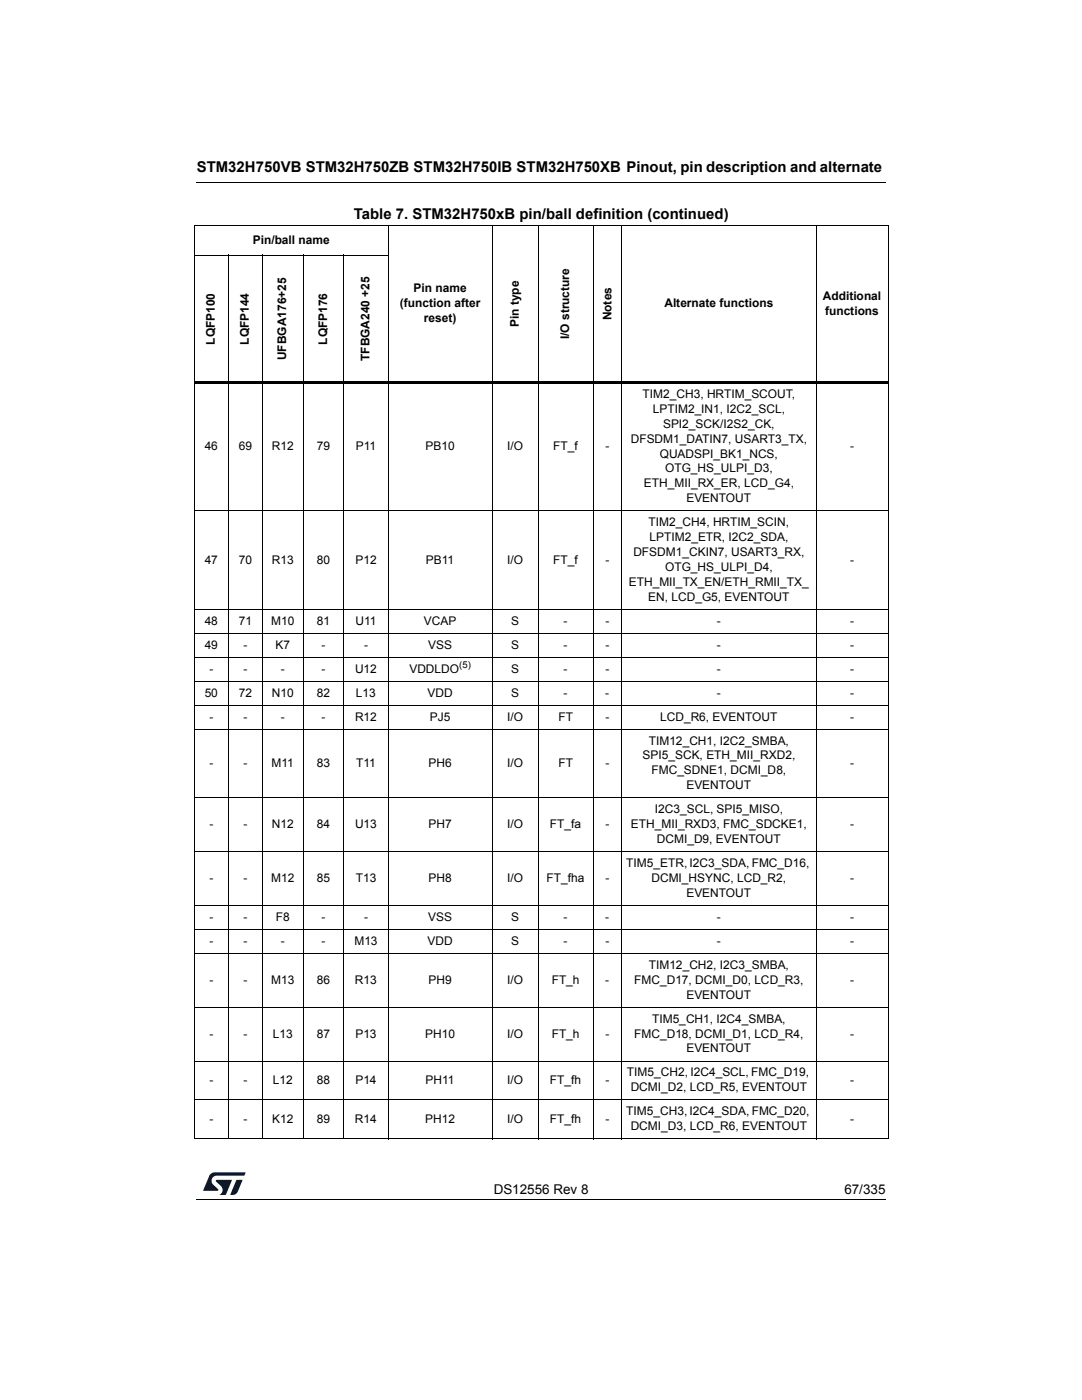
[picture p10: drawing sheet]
<svg xmlns="http://www.w3.org/2000/svg" width="216mm" height="279mm" viewBox="0 0 216 279" stroke-linecap="round" stroke-linejoin="round" font-family="sans-serif">
<defs><g id="words">
<g font-size="3">
<text x="39.3" y="34.3">STM32H750VB STM32H750ZB STM32H750IB STM32H750XB Pinout, pin description and alternate</text>
<text x="70.6" y="43.7">Table 7. STM32H750xB pin/ball definition (continued)</text>
</g>
<g font-size="2.7">
<text x="98.5" y="238.3">DS12556 Rev 8</text>
<text x="168.5" y="238.3">67/335</text>
</g>
<g font-size="2.4">
<text x="50.4" y="48.7">Pin/ball name</text>
<text x="82.5" y="58.4">Pin name</text>
<text x="164.2" y="59.8">Additional</text>
<text x="79.8" y="61.3">(function after</text>
<text x="84.6" y="64.3">reset)</text>
<text x="103.5" y="65.3" transform="rotate(-90 103.5 65.3)">Pin type</text>
<text x="122" y="63.9" transform="rotate(-90 122 63.9)">Notes</text>
<text x="132.6" y="61.3">Alternate functions</text>
<text x="164.6" y="62.8">functions</text>
<text x="42.9" y="68.8" transform="rotate(-90 42.9 68.8)">LQFP100</text>
<text x="49.7" y="68.8" transform="rotate(-90 49.7 68.8)">LQFP144</text>
<text x="57.1" y="71.9" transform="rotate(-90 57.1 71.9)">UFBGA176+25</text>
<text x="65.3" y="68.8" transform="rotate(-90 65.3 68.8)">LQFP176</text>
<text x="113.6" y="67.7" transform="rotate(-90 113.6 67.7)">I/O structure</text>
<text x="73.7" y="72.1" transform="rotate(-90 73.7 72.1)">TFBGA240 +25</text>
<text x="128.2" y="79.4">TIM2_CH3, HRTIM_SCOUT,</text>
<text x="130.3" y="82.4">LPTIM2_IN1, I2C2_SCL,</text>
<text x="40.8" y="89.8">46</text>
<text x="47.6" y="89.8">69</text>
<text x="54.2" y="89.8">R12</text>
<text x="63.2" y="89.8">79</text>
<text x="71" y="89.8">P11</text>
<text x="84.9" y="89.8">PB10</text>
<text x="101.2" y="89.8">I/O</text>
<text x="110.4" y="89.8">FT_f</text>
<text x="120.8" y="89.8">-</text>
<text x="125.9" y="88.3">DFSDM1_DATIN7, USART3_TX,</text>
<text x="132.3" y="85.3">SPI2_SCK/I2S2_CK,</text>
<text x="169.6" y="89.8">-</text>
<text x="131.6" y="91.3">QUADSPI_BK1_NCS,</text>
<text x="132.7" y="94.3">OTG_HS_ULPI_D3,</text>
<text x="128.5" y="97.3">ETH_MII_RX_ER, LCD_G4,</text>
<text x="137" y="100.3">EVENTOUT</text>
<text x="129.4" y="105">TIM2_CH4, HRTIM_SCIN,</text>
<text x="40.8" y="112.5">47</text>
<text x="47.6" y="112.5">70</text>
<text x="54.2" y="112.5">R13</text>
<text x="63.2" y="112.5">80</text>
<text x="70.9" y="112.5">P12</text>
<text x="85" y="112.5">PB11</text>
<text x="101.2" y="112.5">I/O</text>
<text x="110.4" y="112.5">FT_f</text>
<text x="120.8" y="112.5">-</text>
<text x="126.4" y="111">DFSDM1_CKIN7, USART3_RX,</text>
<text x="129.6" y="108">LPTIM2_ETR, I2C2_SDA,</text>
<text x="132.7" y="114">OTG_HS_ULPI_D4,</text>
<text x="169.6" y="112.5">-</text>
<text x="125.5" y="117">ETH_MII_TX_EN/ETH_RMII_TX_</text>
<text x="129.4" y="120">EN, LCD_G5, EVENTOUT</text>
<text x="40.8" y="124.7">48</text>
<text x="47.6" y="124.7">71</text>
<text x="54.1" y="124.7">M10</text>
<text x="63.2" y="124.7">81</text>
<text x="70.9" y="124.7">U11</text>
<text x="84.6" y="124.7">VCAP</text>
<text x="102" y="124.7">S</text>
<text x="112.5" y="124.7">-</text>
<text x="120.8" y="124.7">-</text>
<text x="143" y="124.7">-</text>
<text x="169.6" y="124.7">-</text>
<text x="40.8" y="129.5">49</text>
<text x="48.6" y="129.5">-</text>
<text x="55" y="129.5">K7</text>
<text x="64.2" y="129.5">-</text>
<text x="72.6" y="129.5">-</text>
<text x="85.4" y="129.5">VSS</text>
<text x="102" y="129.5">S</text>
<text x="112.5" y="129.5">-</text>
<text x="120.8" y="129.5">-</text>
<text x="143" y="129.5">-</text>
<text x="169.6" y="129.5">-</text>
<text x="41.8" y="134.3">-</text>
<text x="48.6" y="134.3">-</text>
<text x="56" y="134.3">-</text>
<text x="64.2" y="134.3">-</text>
<text x="70.8" y="134.3">U12</text>
<text x="81.7" y="134.3">VDDLDO</text>
<text x="102" y="134.3">S</text>
<text x="112.5" y="134.3">-</text>
<text x="120.8" y="134.3">-</text>
<text x="143" y="134.3">-</text>
<text x="169.6" y="134.3">-</text>
<text x="40.8" y="139">50</text>
<text x="41.8" y="143.8">-</text>
<text x="47.6" y="139">72</text>
<text x="48.6" y="143.8">-</text>
<text x="54.2" y="139">N10</text>
<text x="56" y="143.8">-</text>
<text x="63.2" y="139">82</text>
<text x="64.2" y="143.8">-</text>
<text x="70.8" y="143.8">R12</text>
<text x="71" y="139">L13</text>
<text x="85.3" y="139">VDD</text>
<text x="85.8" y="143.8">PJ5</text>
<text x="101.2" y="143.8">I/O</text>
<text x="102" y="139">S</text>
<text x="111.4" y="143.8">FT</text>
<text x="112.5" y="139">-</text>
<text x="120.8" y="139">-</text>
<text x="120.8" y="143.8">-</text>
<text x="131.7" y="143.8">LCD_R6, EVENTOUT</text>
<text x="143" y="139">-</text>
<text x="169.6" y="143.8">-</text>
<text x="169.6" y="139">-</text>
<text x="129.5" y="148.6">TIM12_CH1, I2C2_SMBA,</text>
<text x="41.8" y="153.1">-</text>
<text x="48.6" y="153.1">-</text>
<text x="54.2" y="153.1">M11</text>
<text x="63.2" y="153.1">83</text>
<text x="71.1" y="153.1">T11</text>
<text x="85.5" y="153.1">PH6</text>
<text x="101.2" y="153.1">I/O</text>
<text x="111.4" y="153.1">FT</text>
<text x="120.8" y="153.1">-</text>
<text x="128.2" y="151.6">SPI5_SCK, ETH_MII_RXD2,</text>
<text x="130" y="154.6">FMC_SDNE1, DCMI_D8,</text>
<text x="169.6" y="153.1">-</text>
<text x="137" y="157.6">EVENTOUT</text>
<text x="41.8" y="165.3">-</text>
<text x="48.6" y="165.3">-</text>
<text x="54.2" y="165.3">N12</text>
<text x="63.2" y="165.3">84</text>
<text x="70.8" y="165.3">U13</text>
<text x="85.5" y="165.3">PH7</text>
<text x="101.2" y="165.3">I/O</text>
<text x="109.7" y="165.3">FT_fa</text>
<text x="120.8" y="165.3">-</text>
<text x="125.9" y="165.3">ETH_MII_RXD3, FMC_SDCKE1,</text>
<text x="130.7" y="162.3">I2C3_SCL, SPI5_MISO,</text>
<text x="169.6" y="165.3">-</text>
<text x="125" y="173.1">TIM5_ETR, I2C3_SDA, FMC_D16,</text>
<text x="131.1" y="168.3">DCMI_D9, EVENTOUT</text>
<text x="41.8" y="176">-</text>
<text x="48.6" y="176">-</text>
<text x="54.1" y="176">M12</text>
<text x="63.2" y="176">85</text>
<text x="71" y="176">T13</text>
<text x="85.5" y="176">PH8</text>
<text x="101.2" y="176">I/O</text>
<text x="109.1" y="176">FT_fha</text>
<text x="120.8" y="176">-</text>
<text x="130" y="176">DCMI_HSYNC, LCD_R2,</text>
<text x="137" y="179">EVENTOUT</text>
<text x="169.6" y="176">-</text>
<text x="41.8" y="183.8">-</text>
<text x="48.6" y="183.8">-</text>
<text x="55" y="183.8">F8</text>
<text x="64.2" y="183.8">-</text>
<text x="72.6" y="183.8">-</text>
<text x="85.4" y="183.8">VSS</text>
<text x="102" y="183.8">S</text>
<text x="112.5" y="183.8">-</text>
<text x="120.8" y="183.8">-</text>
<text x="143" y="183.8">-</text>
<text x="169.6" y="183.8">-</text>
<text x="41.8" y="188.6">-</text>
<text x="48.6" y="188.6">-</text>
<text x="56" y="188.6">-</text>
<text x="64.2" y="188.6">-</text>
<text x="70.7" y="188.6">M13</text>
<text x="85.3" y="188.6">VDD</text>
<text x="102" y="188.6">S</text>
<text x="112.5" y="188.6">-</text>
<text x="120.8" y="188.6">-</text>
<text x="143" y="188.6">-</text>
<text x="169.6" y="188.6">-</text>
<text x="41.8" y="196.3">-</text>
<text x="48.6" y="196.3">-</text>
<text x="54.1" y="196.3">M13</text>
<text x="63.2" y="196.3">86</text>
<text x="70.8" y="196.3">R13</text>
<text x="85.5" y="196.3">PH9</text>
<text x="101.2" y="196.3">I/O</text>
<text x="110.1" y="196.3">FT_h</text>
<text x="120.8" y="196.3">-</text>
<text x="126.5" y="196.3">FMC_D17, DCMI_D0, LCD_R3,</text>
<text x="129.5" y="193.3">TIM12_CH2, I2C3_SMBA,</text>
<text x="169.6" y="196.3">-</text>
<text x="137" y="199.3">EVENTOUT</text>
<text x="41.8" y="207.1">-</text>
<text x="48.6" y="207.1">-</text>
<text x="54.4" y="207.1">L13</text>
<text x="63.2" y="207.1">87</text>
<text x="70.9" y="207.1">P13</text>
<text x="84.9" y="207.1">PH10</text>
<text x="101.2" y="207.1">I/O</text>
<text x="110.1" y="207.1">FT_h</text>
<text x="120.8" y="207.1">-</text>
<text x="126.5" y="207.1">FMC_D18, DCMI_D1, LCD_R4,</text>
<text x="130.1" y="204.1">TIM5_CH1, I2C4_SMBA,</text>
<text x="169.6" y="207.1">-</text>
<text x="125.1" y="214.8">TIM5_CH2, I2C4_SCL, FMC_D19,</text>
<text x="137" y="210">EVENTOUT</text>
<text x="41.8" y="216.3">-</text>
<text x="48.6" y="216.3">-</text>
<text x="54.4" y="216.3">L12</text>
<text x="63.2" y="216.3">88</text>
<text x="70.9" y="216.3">P14</text>
<text x="84.9" y="216.3">PH11</text>
<text x="101.2" y="216.3">I/O</text>
<text x="109.7" y="216.3">FT_fh</text>
<text x="120.8" y="216.3">-</text>
<text x="125.8" y="217.8">DCMI_D2, LCD_R5, EVENTOUT</text>
<text x="169.6" y="216.3">-</text>
<text x="41.8" y="224.1">-</text>
<text x="48.6" y="224.1">-</text>
<text x="54.3" y="224.1">K12</text>
<text x="63.2" y="224.1">89</text>
<text x="70.8" y="224.1">R14</text>
<text x="84.8" y="224.1">PH12</text>
<text x="101.2" y="224.1">I/O</text>
<text x="109.7" y="224.1">FT_fh</text>
<text x="120.8" y="224.1">-</text>
<text x="125" y="222.6">TIM5_CH3, I2C4_SDA, FMC_D20,</text>
<text x="125.8" y="225.6">DCMI_D3, LCD_R6, EVENTOUT</text>
<text x="169.6" y="224.1">-</text>
</g>
<text font-size="1.9" x="91.6" y="133.3">(5)</text>
</g></defs>
<path d="M39.2 36.3l.1 .1zM39.2 239.3l.1 .1z" fill="#000"/>
<path d="M39.3 36.4h137.5M39.3 239.3h137.5" fill="none" stroke="#000" stroke-width=".2"/>
<g fill="#00183f">
<path d="M41.9 234.4l.9-.4h6.2l-.3 .6h-5.4a1.04 1.04 0 0 0-1 .6 1.04 1.04 0 0 0 .2 1.2l1 .9v.3h-2.9z"/>
<path d="M47.2 235.5h1.2l-.9 2.3a1.19 1.19 0 0 1-1.5 .6z"/>
<path d="M43.1 235.5h3.2l-1.3 3h-1.2a1.1 1.1 0 0 0 .3-1.8l-1-.9z"/>
</g>
<g fill="none" stroke="#000" stroke-width=".2">
<path d="M38.7 45h138.6M38.7 50.9h38.8M38.8 45v182.2M45.6 50.9v176.4M52.4 50.9v176.4M60.5 50.9v176.4M68.6 50.9v176.4M77.4 44.9v182.4M98.2 44.9v182.4M107.4 44.9v182.4M118.4 44.9v182.4M124.1 44.9v182.4"/>
<path d="M162.8 44.9v182.4M177.2 45v182.2M38.7 102h138.6M38.7 121.6h138.6M38.7 126.4h138.6M38.7 131.2h138.6M38.7 136h138.6M38.7 140.7h138.6M38.7 145.5h138.6M38.7 159.2h138.6M38.7 170h138.6M38.7 180.7h138.6"/>
<path d="M38.7 185.5h138.6M38.7 190.3h138.6M38.7 201h138.6M38.7 211.7h138.6M38.7 219.5h138.6M38.7 227.2h138.6"/>
</g>
<path d="M38.7 76.3h138.6" fill="none" stroke="#000" stroke-width=".45"/>
<use href="#words"/>
</svg>
